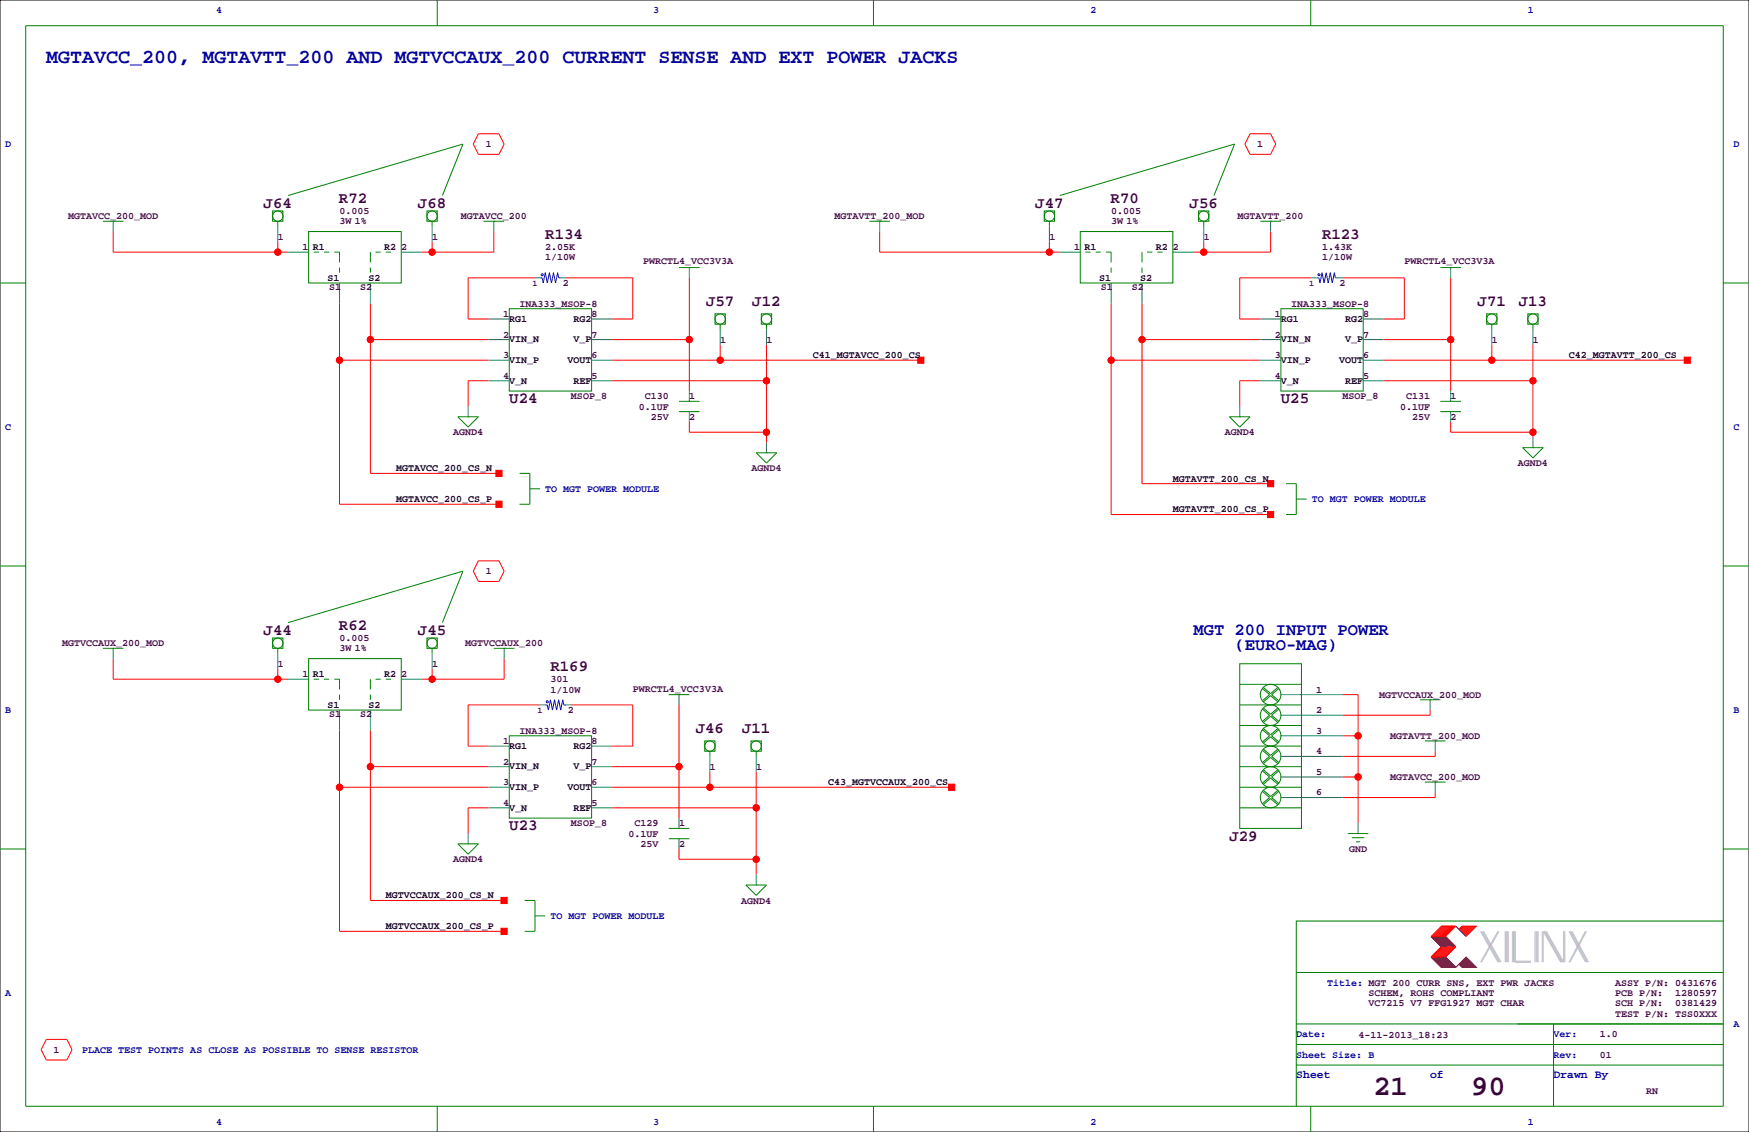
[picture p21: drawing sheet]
<svg xmlns="http://www.w3.org/2000/svg" width="432mm" height="279mm" viewBox="0 0 432 279" stroke-linecap="round" stroke-linejoin="round" font-family="sans-serif">
<defs><g id="words">
<g font-size="7.1" fill="#400040">
<text x="339.1" y="270.3">21</text>
<text x="363.2" y="270.3">90</text>
</g>
<text font-size="4.9" fill="#0000a0" x="11.4" y="15.5">MGTAVCC_200, MGTAVTT_200 AND MGTVCCAUX_200 CURRENT SENSE AND EXT POWER JACKS</text>
<g font-size="4.2" fill="#0000a0">
<text x="294.6" y="156.6">MGT 200 INPUT POWER</text>
<text x="304.8" y="160.4">(EURO-MAG)</text>
</g>
<g font-size="3.9" fill="#400040">
<text x="65.1" y="51.3">J64</text>
<text x="83.7" y="50">R72</text>
<text x="103.2" y="51.3">J68</text>
<text x="255.6" y="51.3">J47</text>
<text x="274.2" y="50">R70</text>
<text x="293.7" y="51.3">J56</text>
<text x="134.6" y="58.9">R134</text>
<text x="326.4" y="58.9">R123</text>
<text x="174.3" y="75.4">J57</text>
<text x="185.7" y="75.4">J12</text>
<text x="364.8" y="75.4">J71</text>
<text x="375" y="75.4">J13</text>
<text x="125.7" y="99.5">U24</text>
<text x="316.2" y="99.5">U25</text>
<text x="83.7" y="155.4">R62</text>
<text x="65.1" y="156.7">J44</text>
<text x="103.2" y="156.7">J45</text>
<text x="135.9" y="165.6">R169</text>
<text x="171.8" y="180.8">J46</text>
<text x="183.2" y="180.8">J11</text>
<text x="125.7" y="204.9">U23</text>
<text x="303.5" y="207.5">J29</text>
</g>
<g font-size="2.8" fill="#0000a0">
<text x="320" y="266.1">Sheet</text>
<text x="353.1" y="266.1">of</text>
<text x="383.5" y="266.1">Drawn By</text>
</g>
<g font-size="2.5" fill="#0000a0">
<text x="53.3" y="3.3">4</text>
<text x="161.3" y="3.3">3</text>
<text x="269.2" y="3.3">2</text>
<text x="377.2" y="3.3">1</text>
<text x="1.3" y="36.3">D</text>
<text x="428" y="36.3">D</text>
<text x="1.3" y="106.2">C</text>
<text x="428" y="106.2">C</text>
<text x="134.6" y="121.4">TO MGT POWER MODULE</text>
<text x="323.9" y="124">TO MGT POWER MODULE</text>
<text x="1.3" y="176">B</text>
<text x="428" y="176">B</text>
<text x="135.9" y="226.8">TO MGT POWER MODULE</text>
<text x="1.3" y="245.9">A</text>
<text x="327.7" y="243.3">Title: MGT 200 CURR SNS, EXT PWR JACKS</text>
<text x="320" y="256">Date:</text>
<text x="383.5" y="256">Ver:</text>
<text x="428" y="253.5">A</text>
<text x="20.3" y="259.8">PLACE TEST POINTS AS CLOSE AS POSSIBLE TO SENSE RESISTOR</text>
<text x="320" y="261.1">Sheet Size: B</text>
<text x="383.5" y="261.1">Rev:</text>
<text x="53.3" y="277.6">4</text>
<text x="161.3" y="277.6">3</text>
<text x="269.2" y="277.6">2</text>
<text x="377.2" y="277.6">1</text>
</g>
<g font-size="2.5" fill="#400040">
<text x="119.9" y="36.3">1</text>
<text x="310.4" y="36.3">1</text>
<text x="83.8" y="52.8">0.005</text>
<text x="274.3" y="52.8">0.005</text>
<text x="16.8" y="54.1">MGTAVCC_200_MOD</text>
<text x="68.6" y="59.2">1</text>
<text x="83.8" y="55.4">3W 1%</text>
<text x="106.7" y="59.2">1</text>
<text x="113.8" y="54.1">MGTAVCC_200</text>
<text x="206.1" y="54.1">MGTAVTT_200_MOD</text>
<text x="259.1" y="59.2">1</text>
<text x="274.3" y="55.4">3W 1%</text>
<text x="297.2" y="59.2">1</text>
<text x="305.5" y="54.1">MGTAVTT_200</text>
<text x="74.7" y="61.7">1</text>
<text x="99.1" y="61.7">2</text>
<text x="134.6" y="61.7">2.05K</text>
<text x="134.6" y="64.3">1/10W</text>
<text x="158.8" y="65.3">PWRCTL4_VCC3V3A</text>
<text x="265.2" y="61.7">1</text>
<text x="289.6" y="61.7">2</text>
<text x="326.4" y="61.7">1.43K</text>
<text x="326.4" y="64.3">1/10W</text>
<text x="346.8" y="65.3">PWRCTL4_VCC3V3A</text>
<text x="81.3" y="71.5">S1</text>
<text x="88.9" y="71.5">S2</text>
<text x="139" y="70.6">2</text>
<text x="271.8" y="71.5">S1</text>
<text x="279.4" y="71.5">S2</text>
<text x="330.7" y="70.6">2</text>
<text x="128.3" y="75.7">INA333_MSOP-8</text>
<text x="318.8" y="75.7">INA333_MSOP-8</text>
<text x="124.2" y="78.2">1</text>
<text x="124.2" y="83.3">2</text>
<text x="146" y="78.2">8</text>
<text x="146" y="83.3">7</text>
<text x="314.7" y="78.2">1</text>
<text x="314.7" y="83.3">2</text>
<text x="336.6" y="78.2">8</text>
<text x="336.6" y="83.3">7</text>
<text x="124.2" y="88.4">3</text>
<text x="146" y="88.4">6</text>
<text x="177.8" y="84.6">1</text>
<text x="189.2" y="84.6">1</text>
<text x="314.7" y="88.4">3</text>
<text x="336.6" y="88.4">6</text>
<text x="368.3" y="84.6">1</text>
<text x="378.5" y="84.6">1</text>
<text x="124.2" y="93.5">4</text>
<text x="146" y="93.5">5</text>
<text x="314.7" y="93.5">4</text>
<text x="336.6" y="93.5">5</text>
<text x="141" y="98.6">MSOP_8</text>
<text x="157.7" y="101.1">0.1UF</text>
<text x="159.2" y="98.6">C130</text>
<text x="170.2" y="98.6">1</text>
<text x="331.5" y="98.6">MSOP_8</text>
<text x="345.7" y="101.1">0.1UF</text>
<text x="347.1" y="98.6">C131</text>
<text x="358.1" y="98.6">1</text>
<text x="111.9" y="107.4">AGND4</text>
<text x="160.7" y="103.6">25V</text>
<text x="170.2" y="103.6">2</text>
<text x="302.4" y="107.4">AGND4</text>
<text x="348.6" y="103.6">25V</text>
<text x="358.1" y="103.6">2</text>
<text x="185.5" y="116.3">AGND4</text>
<text x="374.8" y="115.1">AGND4</text>
<text x="119.9" y="141.7">1</text>
<text x="15.3" y="159.5">MGTVCCAUX_200_MOD</text>
<text x="83.8" y="158.2">0.005</text>
<text x="83.8" y="160.8">3W 1%</text>
<text x="114.8" y="159.5">MGTVCCAUX_200</text>
<text x="68.6" y="164.6">1</text>
<text x="74.7" y="167.1">1</text>
<text x="99.1" y="167.1">2</text>
<text x="106.7" y="164.6">1</text>
<text x="135.9" y="168.4">301</text>
<text x="135.9" y="170.9">1/10W</text>
<text x="156.3" y="170.7">PWRCTL4_VCC3V3A</text>
<text x="324.9" y="170.9">1</text>
<text x="340.5" y="172.2">MGTVCCAUX_200_MOD</text>
<text x="81.3" y="176.9">S1</text>
<text x="88.9" y="176.9">S2</text>
<text x="140.2" y="176">2</text>
<text x="324.9" y="176">2</text>
<text x="124.2" y="183.6">1</text>
<text x="128.3" y="181.1">INA333_MSOP-8</text>
<text x="146" y="183.6">8</text>
<text x="324.9" y="181.1">3</text>
<text x="343.2" y="182.4">MGTAVTT_200_MOD</text>
<text x="124.2" y="188.7">2</text>
<text x="146" y="188.7">7</text>
<text x="175.3" y="190">1</text>
<text x="186.7" y="190">1</text>
<text x="324.9" y="186.2">4</text>
<text x="324.9" y="191.3">5</text>
<text x="124.2" y="193.8">3</text>
<text x="146" y="193.8">6</text>
<text x="324.9" y="196.3">6</text>
<text x="343.2" y="192.5">MGTAVCC_200_MOD</text>
<text x="124.2" y="198.9">4</text>
<text x="141" y="204">MSOP_8</text>
<text x="146" y="198.9">5</text>
<text x="156.6" y="204">C129</text>
<text x="167.6" y="204">1</text>
<text x="155.2" y="206.5">0.1UF</text>
<text x="158.1" y="209">25V</text>
<text x="167.6" y="209">2</text>
<text x="111.9" y="212.9">AGND4</text>
<text x="333.1" y="210.3">GND</text>
<text x="183" y="223">AGND4</text>
<text x="337.8" y="245.9">SCHEM, ROHS COMPLIANT</text>
<text x="398.8" y="243.3">ASSY P/N: 0431676</text>
<text x="398.8" y="245.9">PCB P/N:</text>
<text x="413.6" y="245.9">1280597</text>
<text x="337.8" y="248.4">VC7215 V7 FFG1927 MGT CHAR</text>
<text x="398.8" y="248.4">SCH P/N:</text>
<text x="398.8" y="251">TEST P/N: TSS0XXX</text>
<text x="413.6" y="248.4">0381429</text>
<text x="335.4" y="256.3">4-11-2013_18:23</text>
<text x="395" y="256">1.0</text>
<text x="13.2" y="259.8">1</text>
<text x="395" y="261.1">01</text>
<text x="406.4" y="270">RN</text>
</g>
<g font-size="2.5">
<text x="77.2" y="61.7">R1</text>
<text x="94.8" y="61.7">R2</text>
<text x="267.7" y="61.7">R1</text>
<text x="285.3" y="61.7">R2</text>
<text x="80.9" y="69.3">S1</text>
<text x="91" y="69.3">S2</text>
<text x="271.4" y="69.3">S1</text>
<text x="281.5" y="69.3">S2</text>
<text x="125.7" y="79.4">RG1</text>
<text x="141.6" y="79.4">RG2</text>
<text x="316.2" y="79.4">RG1</text>
<text x="332.1" y="79.4">RG2</text>
<text x="125.7" y="84.5">VIN_N</text>
<text x="125.7" y="89.6">VIN_P</text>
<text x="140.1" y="89.6">VOUT</text>
<text x="141.6" y="84.5">V_P</text>
<text x="200.7" y="88.4">C41_MGTAVCC_200_CS</text>
<text x="316.2" y="84.5">VIN_N</text>
<text x="316.2" y="89.6">VIN_P</text>
<text x="330.6" y="89.6">VOUT</text>
<text x="332.1" y="84.5">V_P</text>
<text x="387.3" y="88.4">C42_MGTAVTT_200_CS</text>
<text x="125.7" y="94.7">V_N</text>
<text x="141.6" y="94.7">REF</text>
<text x="316.2" y="94.7">V_N</text>
<text x="332.1" y="94.7">REF</text>
<text x="97.8" y="116.3">MGTAVCC_200_CS_N</text>
<text x="289.6" y="118.9">MGTAVTT_200_CS_N</text>
<text x="97.8" y="124">MGTAVCC_200_CS_P</text>
<text x="289.6" y="126.5">MGTAVTT_200_CS_P</text>
<text x="77.2" y="167.1">R1</text>
<text x="94.8" y="167.1">R2</text>
<text x="80.9" y="174.7">S1</text>
<text x="91" y="174.7">S2</text>
<text x="125.7" y="184.8">RG1</text>
<text x="141.6" y="184.8">RG2</text>
<text x="125.7" y="189.9">VIN_N</text>
<text x="141.6" y="189.9">V_P</text>
<text x="125.7" y="195">VIN_P</text>
<text x="140.1" y="195">VOUT</text>
<text x="204.5" y="193.8">C43_MGTVCCAUX_200_CS</text>
<text x="125.7" y="200.1">V_N</text>
<text x="141.6" y="200.1">REF</text>
<text x="95.2" y="221.7">MGTVCCAUX_200_CS_N</text>
<text x="95.2" y="229.4">MGTVCCAUX_200_CS_P</text>
</g>
<g font-size="2.1" fill="#400040">
<text x="131.4" y="70.7">1</text>
<text x="323.2" y="70.7">1</text>
<text x="132.7" y="176.1">1</text>
</g>
</g></defs>
<path d="M0 0h431.8v279.4h-431.8z" fill="none" stroke="#000" stroke-width=".25"/>
<g fill="none" stroke="#f00" stroke-width=".25">
<path d="M118.1 33h5.1l1.3 2.6-1.3 2.5h-5.1l-1.3-2.5zM308.6 33h5.1l1.3 2.6-1.3 2.5h-5.1l-1.3-2.5zM27.9 57.2v5h43.2M68.6 59.7v2.5M106.7 59.7v2.5M121.9 57.2v5h-17.8M217.2 57.2v5h44.4M259.1 59.7v2.5M297.2 59.7v2.5M313.7 57.2v5h-19.1M83.8 74.9v49.6h39.4M91.4 74.9v41.9h31.8"/>
<path d="M132.1 68.6h-16.5v10.1h5M139.7 68.6h16.5v10.1h-5.1M170.2 68.6v27.9M274.3 74.9v52.1h39.4M281.9 74.9v44.5h31.8M323.8 68.6h-17.7v10.1h5M331.5 68.6h15.2v10.1h-5.1M358.1 68.6v27.9M83.8 88.9h36.8M91.4 83.8h29.2M120.6 94h-5v6.3M151.1 94h38.1"/>
<path d="M151.1 83.8h19.1M151.1 88.9h76.2M177.8 85.1v3.8M189.2 85.1v24.1M274.3 88.9h36.8M281.9 83.8h29.2M311.1 94h-5v6.3M341.6 94h36.9M341.6 83.8h16.5M341.6 88.9h75M368.3 85.1v3.8M378.5 85.1v22.8"/>
<path d="M170.2 104.1v2.6h19M358.1 104.1v2.6h20.4M118.1 138.4h5.1l1.3 2.6-1.3 2.5h-5.1l-1.3-2.5zM27.9 162.6v5h43.2M68.6 165.1v2.5M106.7 165.1v2.5M124.5 162.6v5h-20.4M133.3 174h-17.7v10.1h5M141 174h15.2v10.1h-5.1M167.6 174v27.9M331.5 171.4h3.8v31.8M353.1 175.3v1.2h-21.6"/>
<path d="M83.8 194.3h36.8M83.8 180.3v49.6h40.7M91.4 189.2h29.2M91.4 180.3v41.9h33.1M120.6 199.4h-5v6.3M151.1 194.3h83.8M151.1 189.2h16.5M151.1 199.4h35.6M175.3 190.5v3.8M186.7 190.5v25.4M331.5 181.6h3.8M331.5 191.8h3.8"/>
<path d="M354.3 195.6v1.2h-22.8M354.3 185.4v1.3h-22.8M167.6 209.5v2.6h19.1M355.9 233.7l-2.6 2.5h3.6l2.5-2.5M355.9 228.6h3.5l-2.5 2.5h-3.6zM356.1 233.7l-2.5 2.5M356.1 228.6l-2.5 2.5M356.4 233.7l-2.6 2.5M356.4 228.6l-2.6 2.5M356.6 233.7l-2.5 2.5M356.6 228.6l-2.5 2.5M356.9 233.7l-2.6 2.5"/>
<path d="M356.9 228.6l-2.6 2.5M357.1 233.7l-2.5 2.5M357.1 228.6l-2.5 2.5M357.4 233.7l-2.6 2.5M357.4 228.6l-2.6 2.5M357.6 233.7l-2.5 2.5M357.6 228.6l-2.5 2.5M357.9 233.7l-2.6 2.5M357.9 228.6l-2.6 2.5M358.1 233.7l-2.5 2.5M358.1 228.6l-2.5 2.5M358.4 233.7l-2.5 2.5"/>
<path d="M358.4 228.6l-2.5 2.5M358.6 233.7l-2.5 2.5M358.6 228.6l-2.5 2.5M358.9 233.7l-2.5 2.5M358.9 228.6l-2.5 2.5M359.2 233.7l-2.6 2.5M359.2 228.6l-2.6 2.5M360.2 229.4l.7-.8h3.6l-2.6 2.5M361.2 228.6l-.8 .8M361.4 228.6l-1 1M361.7 228.6l-1 1M361.9 228.6l-1.2 1.3"/>
<path d="M362.2 228.6l-1.3 1.3M362.5 228.6l-1.6 1.5M362.7 228.6l-1.5 1.5M363 228.6l-1.8 1.8M363.2 228.6l-1.8 1.8M363.5 228.6l-2.1 2M363.7 228.6l-2 2M364 228.6l-2.3 2.3M364.2 228.6l-2.3 2.3M11.4 256.5h5.1l1.3 2.6-1.3 2.5h-5.1l-1.2-2.5z"/>
<circle cx="68.6" cy="62.2" r=".76"/>
<circle cx="106.7" cy="62.2" r=".76"/>
<circle cx="259.1" cy="62.2" r=".76"/>
<circle cx="297.2" cy="62.2" r=".76"/>
<circle cx="83.8" cy="88.9" r=".76"/>
<circle cx="91.4" cy="83.8" r=".76"/>
<circle cx="170.2" cy="83.8" r=".76"/>
<circle cx="177.8" cy="88.9" r=".76"/>
<circle cx="189.2" cy="94" r=".76"/>
<circle cx="274.3" cy="88.9" r=".76"/>
<circle cx="281.9" cy="83.8" r=".76"/>
<circle cx="358.1" cy="83.8" r=".76"/>
<circle cx="368.3" cy="88.9" r=".76"/>
<circle cx="378.5" cy="94" r=".76"/>
<circle cx="189.2" cy="106.7" r=".76"/>
<circle cx="378.5" cy="106.7" r=".76"/>
<circle cx="68.6" cy="167.6" r=".76"/>
<circle cx="106.7" cy="167.6" r=".76"/>
<circle cx="83.8" cy="194.3" r=".76"/>
<circle cx="91.4" cy="189.2" r=".76"/>
<circle cx="167.6" cy="189.2" r=".76"/>
<circle cx="175.3" cy="194.3" r=".76"/>
<circle cx="186.7" cy="199.4" r=".76"/>
<circle cx="335.3" cy="191.8" r=".76"/>
<circle cx="335.3" cy="181.6" r=".76"/>
<circle cx="186.7" cy="212.1" r=".76"/>
</g>
<g fill="#f00" stroke="#f00" stroke-width=".25">
<path d="M123.7 229.1h1.5v1.5h-1.5z" fill-rule="evenodd"/>
<path d="M123.7 221.5h1.5v1.5h-1.5z" fill-rule="evenodd"/>
<path d="M226.6 88.1h1.5v1.6h-1.5z" fill-rule="evenodd"/>
<path d="M234.2 193.5h1.5v1.6h-1.5z" fill-rule="evenodd"/>
<path d="M122.4 116.1h1.6v1.5h-1.6z" fill-rule="evenodd"/>
<path d="M122.4 123.7h1.6v1.5h-1.6z" fill-rule="evenodd"/>
<path d="M312.9 118.6h1.6v1.5h-1.6z" fill-rule="evenodd"/>
<path d="M312.9 126.2h1.6v1.6h-1.6z" fill-rule="evenodd"/>
<path d="M415.8 88.1h1.5v1.6h-1.5z" fill-rule="evenodd"/>
<circle cx="335.3" cy="191.8" r=".76"/>
<circle cx="335.3" cy="181.6" r=".76"/>
<circle cx="83.8" cy="194.3" r=".76"/>
<circle cx="167.6" cy="189.2" r=".76"/>
<circle cx="68.6" cy="167.6" r=".76"/>
<circle cx="106.7" cy="167.6" r=".76"/>
<circle cx="91.4" cy="189.2" r=".76"/>
<circle cx="186.7" cy="212.1" r=".76"/>
<circle cx="186.7" cy="199.4" r=".76"/>
<circle cx="259.1" cy="62.2" r=".76"/>
<circle cx="297.2" cy="62.2" r=".76"/>
<circle cx="68.6" cy="62.2" r=".76"/>
<circle cx="106.7" cy="62.2" r=".76"/>
<circle cx="170.2" cy="83.8" r=".76"/>
<circle cx="177.8" cy="88.9" r=".76"/>
<circle cx="175.3" cy="194.3" r=".76"/>
<circle cx="91.4" cy="83.8" r=".76"/>
<circle cx="83.8" cy="88.9" r=".76"/>
<circle cx="281.9" cy="83.8" r=".76"/>
<circle cx="274.3" cy="88.9" r=".76"/>
<circle cx="358.1" cy="83.8" r=".76"/>
<circle cx="378.5" cy="106.7" r=".76"/>
<circle cx="378.5" cy="94" r=".76"/>
<circle cx="368.3" cy="88.9" r=".76"/>
<circle cx="189.2" cy="94" r=".76"/>
<circle cx="189.2" cy="106.7" r=".76"/>
</g>
<g fill="none" stroke="#008080" stroke-width=".25">
<path d="M27.9 54.6v2.6M68.6 55.9v3.8M106.7 55.9v3.8M121.9 54.6v2.6M217.2 54.6v2.6M259.1 55.9v3.8M297.2 55.9v3.8M313.7 54.6v2.6M71.1 62.2h5.1M83.8 69.8v5.1M91.4 69.8v5.1M99.1 62.2h5"/>
<path d="M120.6 78.7h5.1M132.1 68.6h1.2M138.4 68.6h1.3M146 78.7h5.1M170.2 66v2.6M261.6 62.2h5.1M274.3 69.8v5.1M281.9 69.8v5.1M289.6 62.2h5M311.1 78.7h5.1M323.8 68.6h1.3M330.2 68.6h1.3"/>
<path d="M336.5 78.7h5.1M358.1 66v2.6M120.6 83.8h5.1M120.6 88.9h5.1M120.6 94h5.1M146 83.8h5.1M146 88.9h5.1M146 94h5.1M170.2 96.5v2.6M177.8 81.3v3.8M189.2 81.3v3.8M311.1 83.8h5.1"/>
<path d="M311.1 88.9h5.1M311.1 94h5.1M336.5 83.8h5.1M336.5 88.9h5.1M336.5 94h5.1M358.1 96.5v2.6M368.3 81.3v3.8M378.5 81.3v3.8M115.6 100.3v2.6M170.2 101.6v2.5M189.2 109.2v2.6M306.1 100.3v2.6"/>
<path d="M358.1 101.6v2.5M378.5 107.9v2.6M27.9 160v2.6M68.6 161.3v3.8M71.1 167.6h5.1M83.8 175.3v5M91.4 175.3v5M99.1 167.6h5M106.7 161.3v3.8M124.5 160v2.6M133.3 174h1.3M139.7 174h1.3"/>
<path d="M167.6 171.4v2.6M316.2 171.4h15.3M316.2 176.5h15.3M353.1 172.7v2.6M120.6 184.1h5.1M120.6 189.2h5.1M120.6 194.3h5.1M120.6 199.4h5.1M146 184.1h5.1M146 189.2h5.1M146 194.3h5.1M146 199.4h5.1"/>
<path d="M175.3 186.7v3.8M186.7 186.7v3.8M316.2 181.6h15.3M316.2 186.7h15.3M316.2 191.8h15.3M316.2 196.8h15.3M354.3 182.9v2.5M354.3 193v2.6M115.6 205.7v2.6M167.6 201.9v2.6M167.6 207v2.5M186.7 215.9v2.5"/>
<path d="M335.3 203.2v2.5"/>
</g>
<g fill="none" stroke="#008000" stroke-width=".25">
<path d="M6.3 6.4h419.1v266.6h-419.1zM107.9 0v6.4M215.6 0v6.4M323.6 0v6.4M25.4 54.6h5.1M27.9 54.6h.1M67.3 52.1h2.5v2.5h-2.5zM68.6 54.6v1.3M71.1 48.3l43.2-12.7-5.1 12.7M76.2 57.2h22.9v12.6h-22.9zM105.4 52.1h2.5v2.5h-2.5zM106.7 54.6v1.3"/>
<path d="M119.4 54.6h5.1M121.9 54.6h.1M214.6 54.6h5.1M217.2 54.6h.1M257.8 52.1h2.5v2.5h-2.5zM259.1 54.6v1.3M261.6 48.3l43.2-12.7-5.1 12.7M266.7 57.2h22.9v12.6h-22.9zM295.9 52.1h2.5v2.5h-2.5zM297.2 54.6v1.3M311.1 54.6h5.1M313.7 54.6h.1"/>
<path d="M0 69.8h6.3M77.5 62.2h1.2M80 62.2h1.3M82.5 62.2h1.3v2.6M83.8 66v1.3M91.4 62.2v2.6M91.4 66v1.3M92.7 62.2h1.3M95.2 62.2h1.3M125.7 76.2h20.3v20.3h-20.3zM167.6 66h5.1M170.2 66h.1"/>
<path d="M176.5 77.5h2.6v2.5h-2.6zM188 77.5h2.5v2.5h-2.5zM268 62.2h1.2M270.5 62.2h1.3M273 62.2h1.3v2.6M274.3 66v1.3M281.9 62.2v2.6M281.9 66v1.3M283.2 62.2h1.3M285.8 62.2h1.2M316.2 76.2h20.3v20.3h-20.3zM355.6 66h5.1"/>
<path d="M358.1 66h.1M367 77.5h2.6v2.5h-2.6zM377.2 77.5h2.5v2.5h-2.5zM425.4 69.8h6.4M167.6 99.1h5.1M177.8 80v1.3M189.2 80v1.3M355.6 99.1h5.1M368.3 80v1.3M378.5 80v1.3M113 102.9h5.1l-2.5 2.5zM115.6 102.9h.1"/>
<path d="M128.3 116.8h2.5v7.7h-2.5M167.6 101.6h5.1M186.7 111.8h5.1l-2.6 2.5zM189.2 111.8h.1M303.5 102.9h5.1l-2.5 2.5zM306.1 102.9h.1M317.5 119.4h2.5v7.6h-2.5M355.6 101.6h5.1M375.9 110.5h5.1l-2.5 2.5zM378.5 110.5h.1M0 139.7h6.3M130.8 120.7h2.5"/>
<path d="M320 123.2h2.6M425.4 139.7h6.4M67.3 157.5h2.5v2.5h-2.5zM71.1 153.7l43.2-12.7-5.1 12.7M105.4 157.5h2.5v2.5h-2.5zM25.4 160h5.1M27.9 160h.1M68.6 160v1.3M76.2 162.6h22.9v12.7h-22.9zM77.5 167.6h1.2M80 167.6h1.3M82.5 167.6h1.3v2.6"/>
<path d="M83.8 171.4v1.3M91.4 167.6v2.6M91.4 171.4v1.3M92.7 167.6h1.3M95.2 167.6h1.3M106.7 160v1.3M121.9 160h5.1M124.5 160h.1M165.1 171.4h5.1M167.6 171.4h.1M306.1 163.8h15.2v40.7h-15.2zM306.1 168.9h15.2"/>
<path d="M306.1 174h15.2M306.1 179.1h15.2M311.7 169.9l1.7 1.5-1.7 1.6M311.7 175l1.7 1.5-1.7 1.6M311.9 179.8l1.8 1.6 1.8-1.6M311.9 169.7l1.8 1.5 1.8-1.5M311.9 173.2l1.8-1.5 1.8 1.5M311.9 174.8l1.8 1.5 1.8-1.5M311.9 178.3l1.8-1.5 1.8 1.5M315.7 169.9l-1.8 1.5 1.8 1.6M315.7 175l-1.8 1.5 1.8 1.6M350.5 172.7h5.1"/>
<path d="M353.1 172.7h.1M125.7 181.6h20.3v20.3h-20.3zM174 182.9h2.5v2.5h-2.5zM175.3 185.4v1.3M185.4 182.9h2.6v2.5h-2.6zM186.7 185.4v1.3M306.1 199.4h15.2M306.1 189.2h15.2M306.1 184.1h15.2M306.1 194.3h15.2M311.7 190.2l1.7 1.6-1.7 1.5M311.7 180.1l1.7 1.5-1.7 1.5"/>
<path d="M311.7 195.3l1.7 1.5-1.7 1.6M311.7 185.2l1.7 1.5-1.7 1.5M311.9 190l1.8 1.5 1.8-1.5M311.9 193.5l1.8-1.5 1.8 1.5M311.9 183.4l1.8-1.5 1.8 1.5M311.9 195.1l1.8 1.5 1.8-1.5M311.9 198.6l1.8-1.5 1.8 1.5M311.9 184.9l1.8 1.5 1.8-1.5M311.9 188.5l1.8-1.6 1.8 1.6M315.7 190.2l-1.8 1.6 1.8 1.5M315.7 180.1l-1.8 1.5 1.8 1.5M315.7 195.3l-1.8 1.5 1.8 1.6"/>
<path d="M315.7 185.2l-1.8 1.5 1.8 1.5M351.8 193h5.1M351.8 182.9h5.1M354.3 193h.1M354.3 182.9h.1M0 209.5h6.3M113 208.3h5.1l-2.5 2.5zM115.6 208.3h.1M165.1 207h5.1M165.1 204.5h5.1M184.1 218.4h5.1l-2.5 2.6zM186.7 218.4h.1"/>
<path d="M332.7 205.7h5.1M333.8 206.8h3M334.8 207.8h1M335.3 205.7h.1M425.4 209.5h6.4M129.5 222.2h2.6v7.7h-2.6M132.1 226.1h2.5M425.4 227.3h-105.4v35.6M320 257.8h105.4M320 252.7h105.4M320 240h105.4M383.5 252.7v20.3"/>
<path d="M107.9 273v6.4M215.6 273v6.4M320 262.9v10.1M320 262.9h105.4M323.6 273v6.4M383.5 264.2h.1"/>
<circle cx="68.6" cy="53.3" r="1.27"/>
<circle cx="106.7" cy="53.3" r="1.27"/>
<circle cx="259.1" cy="53.3" r="1.27"/>
<circle cx="297.2" cy="53.3" r="1.27"/>
<circle cx="177.8" cy="78.7" r="1.27"/>
<circle cx="189.2" cy="78.7" r="1.27"/>
<circle cx="368.3" cy="78.7" r="1.27"/>
<circle cx="378.5" cy="78.7" r="1.27"/>
<circle cx="68.6" cy="158.7" r="1.27"/>
<circle cx="106.7" cy="158.7" r="1.27"/>
<circle cx="313.7" cy="171.4" r="2.54"/>
<circle cx="313.7" cy="176.5" r="2.54"/>
<circle cx="175.3" cy="184.1" r="1.27"/>
<circle cx="186.7" cy="184.1" r="1.27"/>
<circle cx="313.7" cy="191.8" r="2.54"/>
<circle cx="313.7" cy="186.7" r="2.54"/>
<circle cx="313.7" cy="196.8" r="2.54"/>
<circle cx="313.7" cy="181.6" r="2.54"/>
</g>
<g fill="none" stroke="#00f" stroke-width=".25">
<path d="M133.3 68.6h.6l.2 1.2 .5-2.5 .5 2.5 .5-2.5 .5 2.5 .6-2.5 .5 2.5 .5-2.5 .2 1.3h.5M325.1 68.6h.5l.3 1.2 .5-2.5 .5 2.5 .5-2.5 .5 2.5 .5-2.5 .5 2.5 .5-2.5 .3 1.3h.5M134.6 174h.5l.3 1.3 .5-2.6 .5 2.6 .5-2.6 .5 2.6 .5-2.6 .5 2.6 .5-2.6 .3 1.3h.5"/>
<circle cx="133.9" cy="67.8" r=".25"/>
<circle cx="325.6" cy="67.8" r=".25"/>
<circle cx="135.1" cy="173.2" r=".25"/>
</g>
<g fill="none" stroke="#800000" stroke-width=".25">
<path d="M353.3 236.2l2.6 2.6h3.5M353.3 231.1l2.6 2.6M353.6 231.1l2.5 2.6M353.6 236.2l2.5 2.6M353.8 231.1l2.6 2.6M353.8 236.2l2.6 2.6M354.1 231.1l2.5 2.6M354.1 236.2l2.5 2.6M354.3 231.1l2.6 2.6M354.3 236.2l2.6 2.6M354.6 231.1l2.5 2.6M354.6 236.2l2.5 2.6"/>
<path d="M354.8 231.1l2.6 2.6M354.8 236.2l2.6 2.6M355.1 231.1l2.5 2.6M355.1 236.2l2.5 2.6M355.3 231.1l2.6 2.6M355.3 236.2l2.6 2.6M355.6 231.1l2.5 2.6M355.6 236.2l2.5 2.6M355.9 231.1l2.5 2.6M355.9 236.2l2.5 2.6M356.1 231.1l2.5 2.6M356.1 236.2l2.5 2.6"/>
<path d="M356.4 231.1l2.5 2.6M356.4 236.2l2.5 2.6M356.6 231.1l2.6 2.6M356.6 236.2l2.6 2.6M356.9 231.1l2.5 2.6M356.9 236.2l2.5 2.6M359.4 228.6l2.5 2.5M360.2 238l.7 .8h3.6l-2.6-2.6-2.5 2.6M360.4 237.7l1 1.1M360.4 238l.8 .8M360.7 237.5l1.2 1.3M360.7 237.7l1 1.1"/>
<path d="M360.9 237.2l1.6 1.6M360.9 237.5l1.3 1.3M361.2 237l1.8 1.8M361.2 237.2l1.5 1.6M361.4 236.7l2.1 2.1M361.4 237l1.8 1.8M361.7 236.5l2.3 2.3M361.7 236.7l2 2.1M361.9 236.5l2.3 2.3"/>
</g>
<g fill="none" stroke="#c0c0c0" stroke-width=".25">
<path d="M365.5 229.9l4.3 7.6M365.8 229.9l4.3 7.6M366 229.9l4.3 7.6M366.3 229.9l4.3 7.6M369.8 229.9l-4.3 7.6M370.1 229.9l-4.3 7.6M371.6 229.9v7.6M371.9 229.9v7.6M372.1 229.9v7.6M372.4 229.9v7.6M373.4 229.9v7.6M373.6 229.9v7.6"/>
<path d="M373.9 229.9v7.6M374.1 229.9v7.6h3.9M374.1 237.2h3.9M379 229.9v7.6M379.2 229.9v7.6M379.5 229.9v7.6M379.7 229.9v7.6M380.7 229.9v7.6M381 237.5v-7.6l4.3 7.6M381.3 229.9l4.3 7.6M381.5 229.9l4.3 7.6M381.8 229.9l4.3 7.6v-7.6"/>
<path d="M386.3 229.9v7.6M387.3 229.9l4.1 7.6M387.6 229.9l4.1 7.6M387.9 229.9l4 7.6M388.1 229.9l4.1 7.6M391.4 229.9l-4.1 7.6M391.7 229.9l-4.1 7.6"/>
</g>
<use href="#words"/>
</svg>
